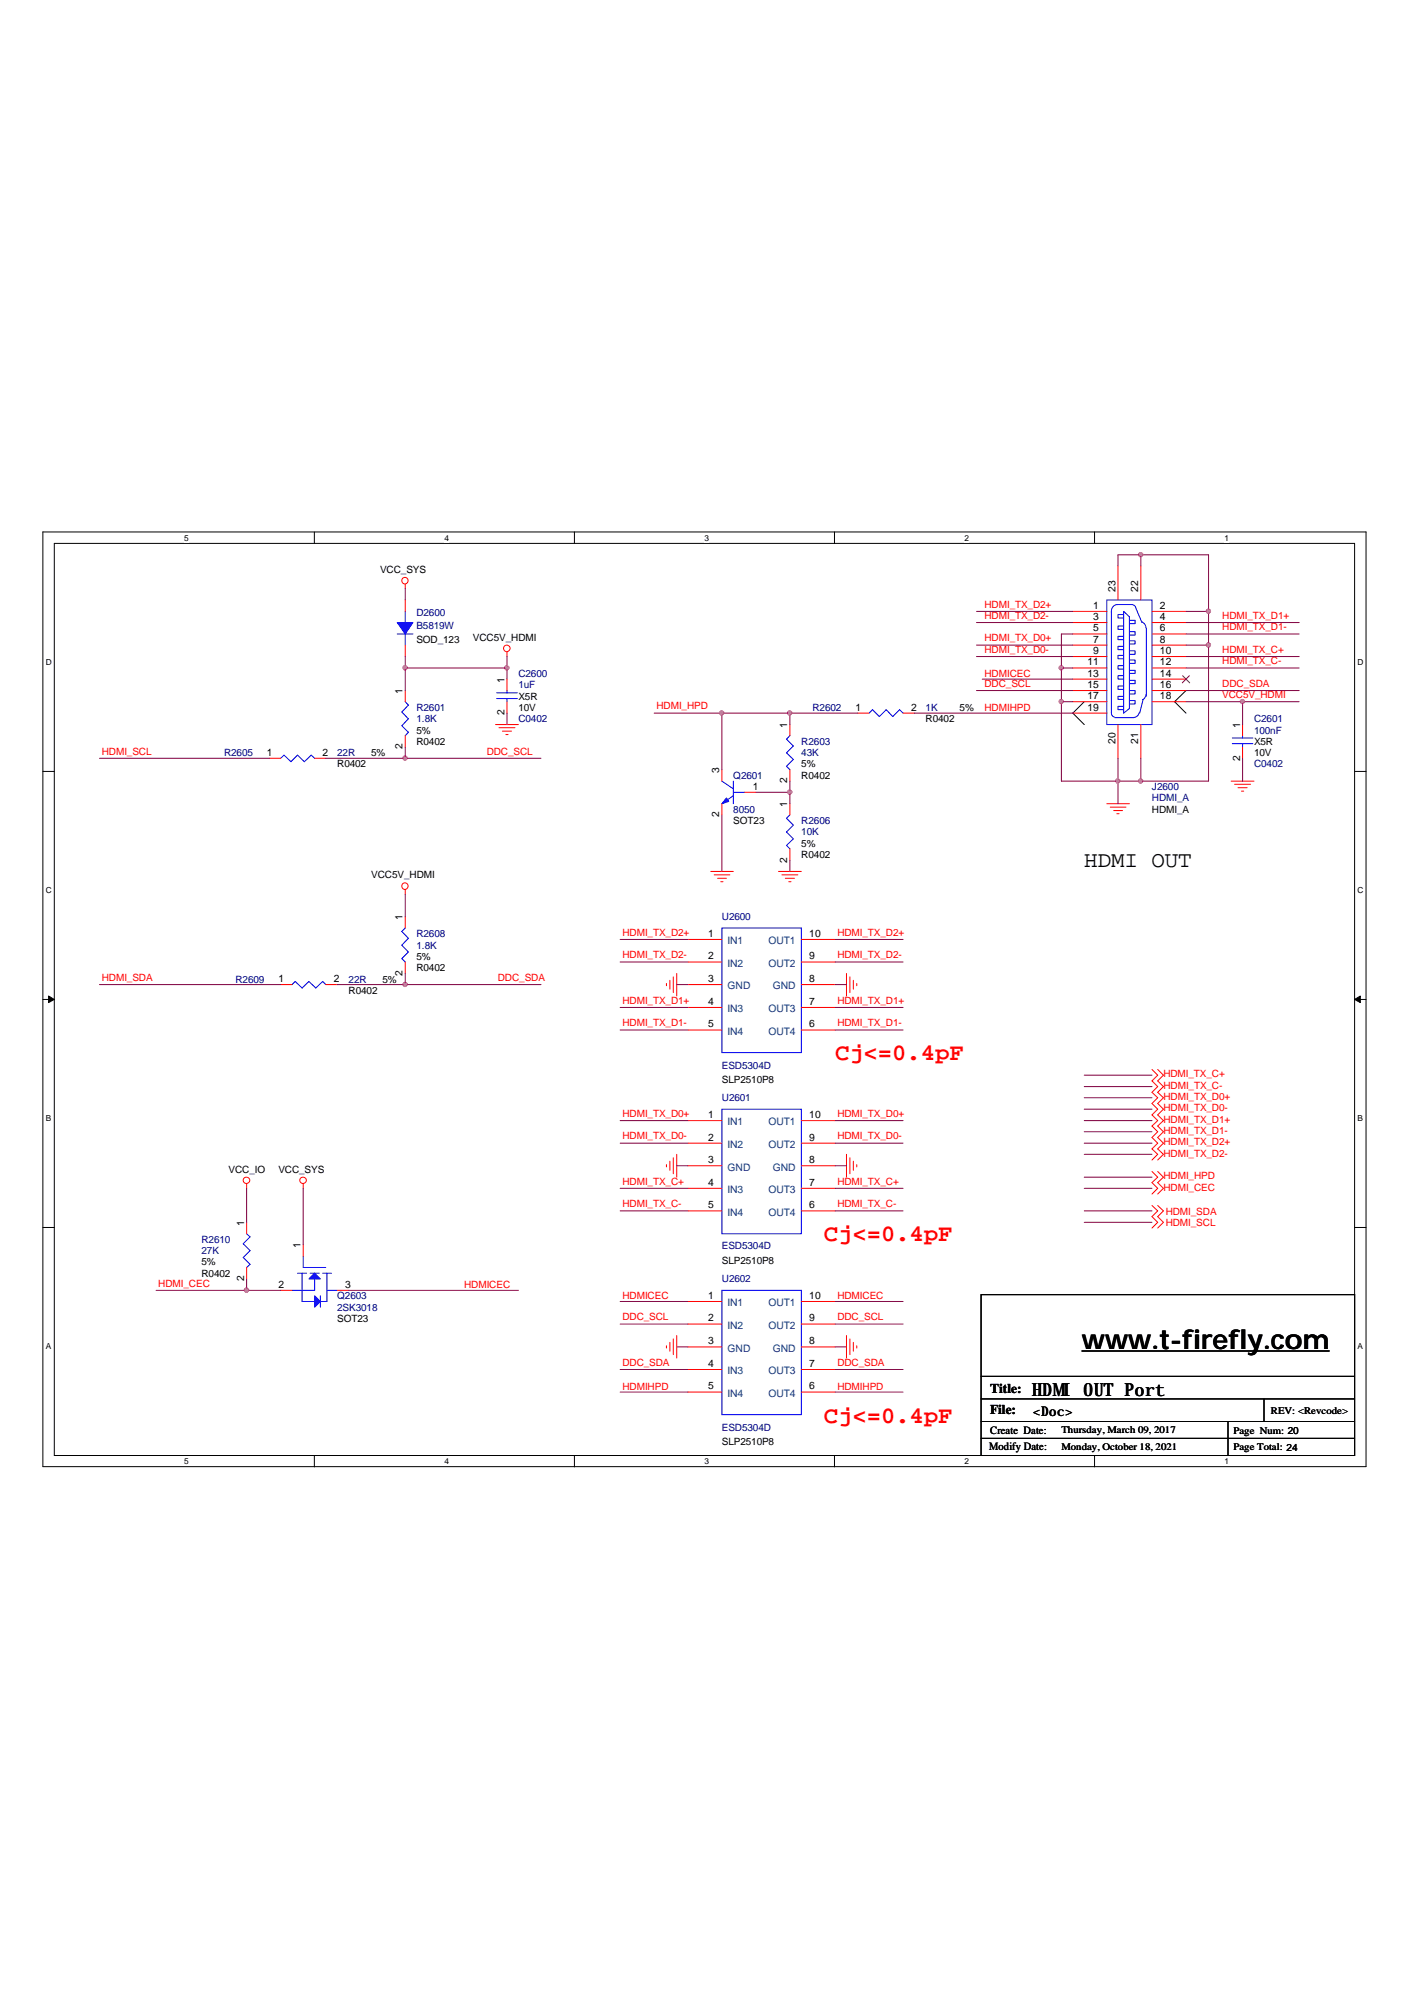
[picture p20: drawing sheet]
<svg xmlns="http://www.w3.org/2000/svg" width="210mm" height="297mm" viewBox="0 0 210 297" stroke-linecap="round" stroke-linejoin="round" font-family="sans-serif">
<defs><g id="words">
<text font-size="4" x="160.3" y="199.8">www.t-firefly.com</text>
<g font-size="3.5" fill="#f00">
<text x="123.7" y="157.1">Cj&lt;=0.4pF</text>
<text x="122" y="183.9">Cj&lt;=0.4pF</text>
<text x="122" y="210.8">Cj&lt;=0.4pF</text>
</g>
<text font-size="3.3" x="160.6" y="128.4">HDMI OUT</text>
<text font-size="2.7" x="152.9" y="206.8">HDMI OUT Port</text>
<g font-size="2">
<text x="146.7" y="206.4">Title:</text>
<text x="146.7" y="209.4">File:</text>
<text x="153" y="209.8">&lt;Doc&gt;</text>
</g>
<g font-size="1.7">
<text x="146.5" y="214.9">Modify Date:</text>
<text x="146.7" y="212.4">Create Date:</text>
</g>
<g font-size="1.5">
<text x="56.3" y="84.9">VCC_SYS</text>
<text x="165.2" y="87.7" transform="rotate(-90 165.2 87.7)">23</text>
<text x="168.6" y="87.7" transform="rotate(-90 168.6 87.7)">22</text>
<text x="61.7" y="95.3">SOD_123</text>
<text x="70.1" y="94.9">VCC5V_HDMI</text>
<text x="161.9" y="90.2">1</text>
<text x="161.9" y="91.8">3</text>
<text x="161.9" y="93.5">5</text>
<text x="161.9" y="95.2">7</text>
<text x="171.8" y="90.2">2</text>
<text x="171.8" y="91.8">4</text>
<text x="171.8" y="93.5">6</text>
<text x="171.8" y="95.2">8</text>
<text x="74.7" y="101.1" transform="rotate(-90 74.7 101.1)">1</text>
<text x="161.1" y="98.6">11</text>
<text x="161.1" y="100.2">13</text>
<text x="161.1" y="101.9">15</text>
<text x="161.9" y="96.9">9</text>
<text x="171.8" y="96.9">10</text>
<text x="171.8" y="98.6">12</text>
<text x="171.8" y="100.2">14</text>
<text x="171.8" y="101.9">16</text>
<text x="59.6" y="102.8" transform="rotate(-90 59.6 102.8)">1</text>
<text x="74.7" y="106" transform="rotate(-90 74.7 106)">2</text>
<text x="76.8" y="103.7">X5R</text>
<text x="76.8" y="105.3">10V</text>
<text x="116.6" y="107.8" transform="rotate(-90 116.6 107.8)">1</text>
<text x="126.7" y="105.3">1</text>
<text x="135" y="105.3">2</text>
<text x="137.1" y="107">R0402</text>
<text x="142.2" y="105.3">5%</text>
<text x="161.1" y="103.6">17</text>
<text x="161.1" y="105.3">19</text>
<text x="171.8" y="103.6">18</text>
<text x="183.7" y="107.8" transform="rotate(-90 183.7 107.8)">1</text>
<text x="39.5" y="112">1</text>
<text x="47.8" y="112">2</text>
<text x="50" y="113.7">R0402</text>
<text x="55" y="112">5%</text>
<text x="59.6" y="111" transform="rotate(-90 59.6 111)">2</text>
<text x="61.7" y="110.3">R0402</text>
<text x="61.7" y="108.7">5%</text>
<text x="118.7" y="113.7">5%</text>
<text x="165.2" y="110.2" transform="rotate(-90 165.2 110.2)">20</text>
<text x="168.6" y="110.2" transform="rotate(-90 168.6 110.2)">21</text>
<text x="183.7" y="112.7" transform="rotate(-90 183.7 112.7)">2</text>
<text x="185.8" y="110.3">X5R</text>
<text x="185.8" y="112">10V</text>
<text x="106.6" y="114.5" transform="rotate(-90 106.6 114.5)">3</text>
<text x="111.5" y="117">1</text>
<text x="116.6" y="119.5" transform="rotate(-90 116.6 119.5)">1</text>
<text x="116.6" y="116.1" transform="rotate(-90 116.6 116.1)">2</text>
<text x="118.7" y="115.4">R0402</text>
<text x="106.6" y="121.1" transform="rotate(-90 106.6 121.1)">2</text>
<text x="108.6" y="122.1">SOT23</text>
<text x="118.7" y="125.5">5%</text>
<text x="170.6" y="120.4">HDMI_A</text>
<text x="55" y="130.1">VCC5V_HDMI</text>
<text x="116.6" y="127.8" transform="rotate(-90 116.6 127.8)">2</text>
<text x="118.7" y="127.1">R0402</text>
<text x="59.6" y="136.3" transform="rotate(-90 59.6 136.3)">1</text>
<text x="61.7" y="143.9">R0402</text>
<text x="61.7" y="142.2">5%</text>
<text x="104.9" y="138.8">1</text>
<text x="104.9" y="142.1">2</text>
<text x="119.9" y="138.8">10</text>
<text x="119.9" y="142.1">9</text>
<text x="41.2" y="145.5">1</text>
<text x="49.4" y="145.5">2</text>
<text x="51.6" y="147.2">R0402</text>
<text x="56.6" y="145.6">5%</text>
<text x="59.6" y="144.6" transform="rotate(-90 59.6 144.6)">2</text>
<text x="104.9" y="148.9">4</text>
<text x="104.9" y="145.5">3</text>
<text x="119.9" y="148.9">7</text>
<text x="119.9" y="145.5">8</text>
<text x="104.9" y="152.2">5</text>
<text x="119.9" y="152.2">6</text>
<text x="106.9" y="160.5">SLP2510P8</text>
<text x="104.9" y="165.6">1</text>
<text x="119.9" y="165.6">10</text>
<text x="33.9" y="173.7">VCC_IO</text>
<text x="41.2" y="173.7">VCC_SYS</text>
<text x="104.9" y="169">2</text>
<text x="104.9" y="172.3">3</text>
<text x="119.9" y="169">9</text>
<text x="119.9" y="172.3">8</text>
<text x="104.9" y="175.7">4</text>
<text x="104.9" y="179">5</text>
<text x="119.9" y="175.7">7</text>
<text x="119.9" y="179">6</text>
<text x="36.2" y="181.6" transform="rotate(-90 36.2 181.6)">1</text>
<text x="44.5" y="184.9" transform="rotate(-90 44.5 184.9)">1</text>
<text x="29.8" y="189.1">R0402</text>
<text x="29.8" y="187.5">5%</text>
<text x="36.2" y="189.8" transform="rotate(-90 36.2 189.8)">2</text>
<text x="41.2" y="190.8">2</text>
<text x="51.1" y="190.8">3</text>
<text x="106.9" y="187.3">SLP2510P8</text>
<text x="50" y="195.9">SOT23</text>
<text x="104.9" y="192.4">1</text>
<text x="104.9" y="195.8">2</text>
<text x="119.9" y="192.4">10</text>
<text x="119.9" y="195.8">9</text>
<text x="104.9" y="202.5">4</text>
<text x="104.9" y="199.2">3</text>
<text x="119.9" y="202.5">7</text>
<text x="119.9" y="199.2">8</text>
<text x="104.9" y="205.9">5</text>
<text x="119.9" y="205.9">6</text>
<text x="188.3" y="209.5">REV: &lt;Revcode&gt;</text>
<text x="106.9" y="214.1">SLP2510P8</text>
<text x="157.2" y="212.3">Thursday, March 09, 2017</text>
<text x="157.2" y="214.8">Monday, October 18, 2021</text>
<text x="182.7" y="212.5">Page Num: 20</text>
<text x="182.7" y="214.8">Page Total: 24</text>
</g>
<g font-size="1.5" fill="#000080">
<text x="61.7" y="91.3">D2600</text>
<text x="61.7" y="93.2">B5819W</text>
<text x="76.8" y="100.3">C2600</text>
<text x="76.8" y="102">1uF</text>
<text x="61.7" y="105.3">R2601</text>
<text x="61.7" y="107">1.8K</text>
<text x="76.8" y="107">C0402</text>
<text x="120.4" y="105.3">R2602</text>
<text x="137.1" y="105.3">1K</text>
<text x="185.8" y="107">C2601</text>
<text x="33.2" y="112">R2605</text>
<text x="50" y="112">22R</text>
<text x="118.7" y="110.3">R2603</text>
<text x="118.7" y="112">43K</text>
<text x="185.8" y="108.7">100nF</text>
<text x="185.8" y="113.7">C0402</text>
<text x="108.6" y="115.4">Q2601</text>
<text x="170.6" y="117.1">J2600</text>
<text x="170.6" y="118.7">HDMI_A</text>
<text x="108.6" y="120.4">8050</text>
<text x="118.7" y="122.1">R2606</text>
<text x="118.7" y="123.8">10K</text>
<text x="106.9" y="136.3">U2600</text>
<text x="61.7" y="138.8">R2608</text>
<text x="61.7" y="140.5">1.8K</text>
<text x="34.9" y="145.6">R2609</text>
<text x="51.6" y="145.6">22R</text>
<text x="106.9" y="158.3">ESD5304D</text>
<text x="106.9" y="163.2">U2601</text>
<text x="29.8" y="184.1">R2610</text>
<text x="29.8" y="185.8">27K</text>
<text x="106.9" y="185.1">ESD5304D</text>
<text x="106.9" y="190">U2602</text>
<text x="50" y="192.5">Q2603</text>
<text x="50" y="194.2">2SK3018</text>
<text x="106.9" y="211.9">ESD5304D</text>
</g>
<g font-size="1.5" fill="#f00">
<text x="145.8" y="95">HDMI_TX_D0+</text>
<text x="145.8" y="91.7">HDMI_TX_D2-</text>
<text x="145.8" y="90">HDMI_TX_D2+</text>
<text x="181.1" y="91.7">HDMI_TX_D1+</text>
<text x="181.1" y="93.4">HDMI_TX_D1-</text>
<text x="145.8" y="100.3">HDMICEC</text>
<text x="145.8" y="96.7">HDMI_TX_D0-</text>
<text x="145.8" y="101.8">DDC_SCL</text>
<text x="181.1" y="98.4">HDMI_TX_C-</text>
<text x="181.1" y="101.8">DDC_SDA</text>
<text x="181.1" y="96.7">HDMI_TX_C+</text>
<text x="97.2" y="105.1">HDMI_HPD</text>
<text x="145.8" y="105.3">HDMIHPD</text>
<text x="181.1" y="103.4">VCC5V_HDMI</text>
<text x="15.1" y="111.8">HDMI_SCL</text>
<text x="72.1" y="111.8">DDC_SCL</text>
<text x="92.2" y="138.6">HDMI_TX_D2+</text>
<text x="92.2" y="142">HDMI_TX_D2-</text>
<text x="124" y="138.6">HDMI_TX_D2+</text>
<text x="124" y="142">HDMI_TX_D2-</text>
<text x="15.1" y="145.3">HDMI_SDA</text>
<text x="73.7" y="145.3">DDC_SDA</text>
<text x="92.2" y="148.7">HDMI_TX_D1+</text>
<text x="124" y="148.7">HDMI_TX_D1+</text>
<text x="92.2" y="152">HDMI_TX_D1-</text>
<text x="124" y="152">HDMI_TX_D1-</text>
<text x="172.3" y="159.6">HDMI_TX_C+</text>
<text x="172.3" y="161.3">HDMI_TX_C-</text>
<text x="92.2" y="165.5">HDMI_TX_D0+</text>
<text x="124" y="165.5">HDMI_TX_D0+</text>
<text x="172.3" y="163">HDMI_TX_D0+</text>
<text x="172.3" y="164.7">HDMI_TX_D0-</text>
<text x="172.3" y="166.4">HDMI_TX_D1+</text>
<text x="92.2" y="168.8">HDMI_TX_D0-</text>
<text x="124" y="168.8">HDMI_TX_D0-</text>
<text x="172.3" y="168">HDMI_TX_D1-</text>
<text x="172.3" y="169.7">HDMI_TX_D2+</text>
<text x="172.3" y="171.4">HDMI_TX_D2-</text>
<text x="92.2" y="175.5">HDMI_TX_C+</text>
<text x="92.2" y="178.8">HDMI_TX_C-</text>
<text x="124" y="178.8">HDMI_TX_C-</text>
<text x="124" y="175.5">HDMI_TX_C+</text>
<text x="172.3" y="174.7">HDMI_HPD</text>
<text x="172.3" y="176.4">HDMI_CEC</text>
<text x="172.7" y="179.9">HDMI_SDA</text>
<text x="172.7" y="181.6">HDMI_SCL</text>
<text x="23.5" y="190.6">HDMI_CEC</text>
<text x="68.7" y="190.8">HDMICEC</text>
<text x="92.2" y="195.6">DDC_SCL</text>
<text x="92.2" y="192.5">HDMICEC</text>
<text x="124" y="192.5">HDMICEC</text>
<text x="124" y="195.6">DDC_SCL</text>
<text x="92.2" y="202.3">DDC_SDA</text>
<text x="124" y="202.3">DDC_SDA</text>
<text x="92.2" y="205.9">HDMIHPD</text>
<text x="124" y="205.9">HDMIHPD</text>
</g>
<g font-size="1.5" fill="#004080">
<text x="107.8" y="139.9">IN1</text>
<text x="107.8" y="143.2">IN2</text>
<text x="113.8" y="139.9">OUT1</text>
<text x="113.8" y="143.2">OUT2</text>
<text x="107.8" y="150">IN3</text>
<text x="107.8" y="146.6">GND</text>
<text x="113.8" y="150">OUT3</text>
<text x="114.5" y="146.6">GND</text>
<text x="107.8" y="153.3">IN4</text>
<text x="113.8" y="153.3">OUT4</text>
<text x="107.8" y="166.7">IN1</text>
<text x="113.8" y="166.7">OUT1</text>
<text x="107.8" y="170.1">IN2</text>
<text x="107.8" y="173.4">GND</text>
<text x="113.8" y="170.1">OUT2</text>
<text x="114.5" y="173.4">GND</text>
<text x="107.8" y="176.8">IN3</text>
<text x="113.8" y="176.8">OUT3</text>
<text x="107.8" y="180.1">IN4</text>
<text x="113.8" y="180.1">OUT4</text>
<text x="107.8" y="193.5">IN1</text>
<text x="107.8" y="196.9">IN2</text>
<text x="113.8" y="193.5">OUT1</text>
<text x="113.8" y="196.9">OUT2</text>
<text x="107.8" y="203.6">IN3</text>
<text x="107.8" y="200.3">GND</text>
<text x="113.8" y="203.6">OUT3</text>
<text x="114.5" y="200.3">GND</text>
<text x="107.8" y="207">IN4</text>
<text x="113.8" y="207">OUT4</text>
</g>
<g font-size="1.2">
<text x="27.3" y="80.1">5</text>
<text x="65.8" y="80.1">4</text>
<text x="104.4" y="80.1">3</text>
<text x="142.9" y="80.1">2</text>
<text x="181.4" y="80.1">1</text>
<text x="6.8" y="98.5">D</text>
<text x="201.1" y="98.5">D</text>
<text x="6.8" y="132.3">C</text>
<text x="201.1" y="132.3">C</text>
<text x="6.8" y="166.1">B</text>
<text x="201.1" y="166.1">B</text>
<text x="6.8" y="199.8">A</text>
<text x="201.1" y="199.8">A</text>
<text x="27.3" y="216.9">5</text>
<text x="65.8" y="216.9">4</text>
<text x="104.4" y="216.9">3</text>
<text x="142.9" y="216.9">2</text>
<text x="181.4" y="216.9">1</text>
</g>
</g></defs>
<path d="M6.3 78.8h196.1v138.5h-196.1zM8 80.5h192.7v135.1h-192.7z" fill="none" stroke="#000" stroke-width=".15"/>
<g fill="#fff">
<path d="M27.3 78.9h.6v1.4h-.6z"/>
<path d="M27.3 215.8h.6v1.4h-.6z"/>
</g>
<path d="M46.6 78.8v1.7M46.6 215.6v1.7" fill="none" stroke="#000" stroke-width=".15"/>
<g fill="#fff">
<path d="M65.8 78.9h.7v1.4h-.7z"/>
<path d="M65.8 215.8h.7v1.4h-.7z"/>
</g>
<path d="M85.1 78.8v1.7M85.1 215.6v1.7" fill="none" stroke="#000" stroke-width=".15"/>
<g fill="#fff">
<path d="M104.4 78.9h.6v1.4h-.6z"/>
<path d="M104.4 215.8h.6v1.4h-.6z"/>
</g>
<path d="M123.6 78.8v1.7M123.6 215.6v1.7" fill="none" stroke="#000" stroke-width=".15"/>
<g fill="#fff">
<path d="M142.9 78.9h.6v1.4h-.6z"/>
<path d="M142.9 215.8h.6v1.4h-.6z"/>
</g>
<path d="M162.1 78.8v1.7M162.1 215.6v1.7" fill="none" stroke="#000" stroke-width=".15"/>
<g fill="#fff">
<path d="M181.4 78.9h.6v1.4h-.6z"/>
<path d="M181.4 215.8h.6v1.4h-.6z"/>
<path d="M6.8 97.4h.8v1.3h-.8z"/>
<path d="M201.1 97.4h.8v1.3h-.8z"/>
<path d="M6.8 131.1h.8v1.4h-.8z"/>
<path d="M201.1 131.1h.8v1.4h-.8z"/>
</g>
<path d="M6.3 114.3h1.7M200.7 114.3h1.7" fill="none" stroke="#000" stroke-width=".15"/>
<g fill="#fff">
<path d="M6.8 164.9h.7v1.4h-.7z"/>
<path d="M201.1 164.9h.7v1.4h-.7z"/>
</g>
<path d="M6.3 148.1h1.7M200.7 148.1h1.7" fill="none" stroke="#000" stroke-width=".15"/>
<g fill="#000" stroke="#000" stroke-width=".15">
<path d="M7.2 147.6l.8 .5-.8 .4z" fill-rule="evenodd"/>
<path d="M200.7 148.1l.8-.5v.9z" fill-rule="evenodd"/>
</g>
<g fill="#fff">
<path d="M6.8 198.7h.7v1.4h-.7z"/>
<path d="M201.1 198.7h.7v1.4h-.7z"/>
</g>
<path d="M160.6 104l-1.7 1.6 1.7 1.7M175.7 102.3l-1.7 1.7 1.7 1.6M6.3 181.8h1.7M145.3 191.8h55.4v23.8h-55.4zM200.7 181.8h1.7M145.3 203.9h55.4M145.3 207.2h55.4M145.3 210.6h55.4M145.3 213.1h55.4M181.9 210.6v5M187.2 207.2v3.4" fill="none" stroke="#000" stroke-width=".15"/>
<g fill="none" stroke="#f00" stroke-width=".15">
<path d="M60 86.6v.6M60 88.9v1.7M60 95.6v1.7M75.1 96.6v.7M158.9 90.6h5.1M158.9 92.2h5.1M158.9 93.9h5.1M158.9 95.6h5.1M158.9 97.3h5.1M158.9 99h5.1M165.6 83.8v5.1M169 83.8v5.1"/>
<path d="M170.6 90.6h5.1M170.6 92.2h5.1M170.6 93.9h5.1M170.6 95.6h5.1M170.6 97.3h5.1M170.6 99h5.1M39.9 112.3h1.7M46.6 112.3h1.7M60 102.3v1.7M60 109v1.7M73.4 107.3h3.4M73.9 107.8h2.4"/>
<path d="M74.4 108.3h1.4M74.9 108.8h.4M75.1 100.6v1.7M75.1 104v1.6M106.9 114v1.7M106.9 119.1v1.6M110.3 117.4h1.7M117 107.3v1.7M117 114v1.7M117 119.1v1.6M127.1 105.6h1.6M133.8 105.6h1.7"/>
<path d="M158.9 100.6h5.1M158.9 102.3h5.1M158.9 104h5.1M158.9 105.6h5.1M164 119.1h3.3M164.5 119.6h2.3M165.6 107.3v5M169 107.3v5M170.6 100.6h5.1M170.6 102.3h5.1M170.6 104h5.1M182.4 115.7h3.4"/>
<path d="M182.9 116.2h2.4M183.4 116.7h1.3M183.9 117.2h.3M184.1 107.3v1.7M184.1 110.7v1.6M60 131.8v.7M60 135.8v1.7M101.9 139.2h5M105.3 129.1h3.3M105.8 129.6h2.3M106.3 130.1h1.3M106.8 130.6h.3"/>
<path d="M115.3 129.1h3.4M115.8 129.6h2.4M116.3 130.1h1.4M116.8 130.6h.4M117 125.8v1.7M118.7 139.2h5M165 120.1h1.3M165.4 120.6h.4M41.6 145.9h1.7M48.3 145.9h1.7M60 142.5v1.7M98.7 145.7v.3"/>
<path d="M99.2 145.2v1.3M99.7 144.7v2.4M100.2 144.2v3.4M101.9 142.5h5M101.9 149.3h5M101.9 152.6h5M101.9 145.9h5M118.7 142.5h5M118.7 149.3h5M118.7 152.6h5M118.7 145.9h5M125.4 144.2v3.4"/>
<path d="M125.9 144.7v2.4M126.4 145.2v1.3M126.9 145.7v.3M170.6 158.4l.9 .9-.9 .8 .9 .9-.9 .8 .9 .8-.9 .9 .9 .8-.9 .9 .9 .8-.9 .8 .9 .9-.9 .8 .9 .9-.9 .8 .9 .8-.9 .9M171.5 158.4l.8 .9-.8 .8 .8 .9-.8 .8 .8 .8-.8 .9 .8 .8-.8 .9 .8 .8-.8 .8 .8 .9-.8 .8 .8 .9-.8 .8 .8 .8-.8 .9M36.5 175.4v.7M44.9 175.4v.7M98.7 172.5v.4M99.2 172v1.4M99.7 171.5v2.4M100.2 171v3.4M101.9 166h5"/>
<path d="M101.9 169.4h5M101.9 176.1h5M101.9 179.4h5M101.9 172.7h5M118.7 166h5M118.7 169.4h5M118.7 176.1h5M118.7 179.4h5M118.7 172.7h5M125.4 171v3.4M125.9 171.5v2.4M126.4 172v1.4"/>
<path d="M126.9 172.5v.4M170.6 173.6l.9 .8-.9 .8 .9 .9-.9 .8M170.6 178.6l.9 .8-.9 .8 .9 .9-.9 .8M171.5 173.6l.8 .8-.8 .8 .8 .9-.8 .8M171.5 178.6l.8 .8-.8 .8 .8 .9-.8 .8M36.5 181.1v1.7M36.5 187.8v1.7M41.6 191.2h1.7M44.9 184.4v1.7M50 191.2h1.6M98.7 199.4v.3M99.2 198.9v1.3"/>
<path d="M99.7 198.4v2.3M100.2 197.9v3.3M101.9 192.8h5M101.9 196.2h5M101.9 199.5h5M118.7 192.8h5M118.7 196.2h5M118.7 199.5h5M125.4 197.9v3.3M125.9 198.4v2.3M126.4 198.9v1.3M126.9 199.4v.3"/>
<path d="M101.9 202.9h5M101.9 206.2h5M118.7 202.9h5M118.7 206.2h5"/>
<circle cx="60" cy="86" r=".48"/>
<circle cx="75.1" cy="96.1" r=".49"/>
<circle cx="60" cy="131.3" r=".48"/>
<circle cx="36.5" cy="174.9" r=".48"/>
<circle cx="44.9" cy="174.9" r=".48"/>
</g>
<path d="M160.3 200.1h36.6" fill="none" stroke="#000" stroke-width=".18"/>
<g fill="none" stroke="#00f" stroke-width=".15">
<path d="M58.8 93.9h2.4M60 90.6v1.6M60 93.9v1.7M164 88.9h6.6v18.4h-6.6zM164.6 90.6v15M165.4 89.6h2.2M165.6 89.6a.98 .98 0 0 0-1 1.1M166.5 91h-.9v.6h.9M166.5 92.7h-.9v.5h.9M166.5 94.3h-.9v.5h.9M166.5 95.7h-.9v.6h.9M166.5 97.1h-.9v.5h.9"/>
<path d="M166.5 98.6h-.9v.5h.9M166.5 90.6l.8 .8v13.6l-.8 .6zM167.3 91.9h.8v.5h-.8M167.3 93.6h.8v.5h-.8M167.3 94.9h.8v.5h-.8M167.3 96.4h.8v.5h-.8M167.3 97.8h.8v.5h-.8M167.3 99.3h.8v.5h-.8M167.6 89.6a.63 .63 0 0 1 .7 .6M168.3 90.2l.9 2M169.1 92.1a1.01 1.01 0 0 1 .7 .9M169.8 93.1v10.1"/>
<path d="M41.6 112.3l.5-.4 1 .9 1-.9 1 .9 1-.9 .5 .4M60 104l.5 .5-1 1 1 1-1 1 1 1-.5 .5M73.6 103.5h3M73.6 102.6h3M75.1 102.3v.3M75.1 103.5v.5M106.9 115.7l1.7 1.2M108.6 117.9l-1.7 1.2M108.6 115.7v3.4M108.6 117.4h1.7M117 109l-.5 .5 1 1-1 1 1 1-1 1 .5 .5M128.7 105.6l.5-.5 1.1 1.1 1-1.1 .9 1.1 1.1-1.1 .5 .5"/>
<path d="M164.6 105.6l.2 .5 .3 .1M165.1 106.3h2.9M166.5 100.1h-.9v.5h.9M166.5 101.6h-.9v.5h.9M166.5 103.2h-.9v.4h.9M166.5 104.6h-.9v.5h.9M167.3 100.8h.8v.5h-.8M167.3 102.3h.8v.5h-.8M167.3 103.8h.8v.5h-.8M168.7 105.6a.85 .85 0 0 1-.8 .7M169.3 103.6l-.5 2M169.8 102.9l-.3 .6-.3 .2"/>
<path d="M182.5 110.2h3.1M182.5 109.3h3.1M184.1 109v.3M184.1 110.2v.5M60 137.5l-.5 .5 1 1-1 1 1 1-1 1 .5 .5M106.9 137.5h11.8v18.4h-11.8zM117 120.7l-.5 .5 1 1-1 1.1 1 1-1 1 .5 .5M43.3 145.9l.4-.5 1 1 1.1-1 1 1 1-1 .5 .5M106.9 164.3h11.8v18.5h-11.8zM36.5 182.8l.5 .4-1 1.1 1 1-1 1 1 1-.5 .5M44.1 188.6h1.3M44.7 188.6v4.2h1.9"/>
<path d="M44.9 186.1v1.7h3.4M45.9 188.6h1.4M46.6 189.5v1.7h-3.3M47.5 192v1.7M47.8 188.6h1.3M48.4 188.6v4.2h-.9M48.4 191.2h1.6M106.9 191.2h11.8v18.4h-11.8z"/>
</g>
<path d="M175.2 100.1l1 1.1M176.2 100.1l-1.1 1.1" fill="none" stroke="#804000" stroke-width=".15"/>
<g fill="#00f" stroke="#00f" stroke-width=".15">
<path d="M58.8 92.2h2.4l-1.2 1.7z" fill-rule="evenodd"/>
<path d="M107.6 118.2l.3 .5-1 .4z" fill-rule="evenodd"/>
<path d="M46.6 188.6l.9 .9h-1.7z" fill-rule="evenodd"/>
<path d="M46.6 192l.9 .8-.9 .9z" fill-rule="evenodd"/>
</g>
<g fill="none" stroke="#800040" stroke-width=".15">
<path d="M60 99h15.1M60 87.2v1.7M60 97.3v5M75.1 97.3v3.3M144.7 95.6h14.2M144.7 92.2h14.2M144.7 97.3h14.2M144.7 90.6h14.2M157.2 99h1.7M165.6 83.8v-1.6h13.4v33.5h-21.8v-21.8h1.7M169 82.2v1.6M175.7 95.6h3.3"/>
<path d="M175.7 99h16.7M175.7 92.2h16.7M175.7 97.3h16.7M175.7 93.9h16.7M175.7 90.6h3.3M14.7 112.3h25.2M48.3 112.3h31.8M60 110.7v1.6M75.1 105.6v1.7M96.9 105.6h30.2M106.9 105.6v8.4M112 117.4h5"/>
<path d="M117 105.6v1.7M117 115.7v3.4M135.5 105.6h23.4M144.7 102.3h14.2M145.5 100.6h13.4M157.2 104h1.7M165.6 112.3v6.8M169 112.3v3.4M175.7 102.3h16.7M175.7 104h16.7M184.1 104v3.3M184.1 112.3v3.4"/>
<path d="M60 132.5v3.3M91.9 139.2h10M106.9 120.7v8.4M117 127.5v1.6M123.7 139.2h10.1M14.7 145.9h26.9M50 145.9h30.1M60 144.2v1.7M91.9 142.5h10M91.9 149.3h10M91.9 152.6h10M100.2 145.9h1.7"/>
<path d="M123.7 142.5h10.1M123.7 149.3h10.1M123.7 152.6h10.1M123.7 145.9h1.7M160.6 159.3h10M36.5 176.1v5M44.9 176.1v8.3M91.9 166h10M91.9 169.4h10M91.9 176.1h10M91.9 179.4h10M100.2 172.7h1.7"/>
<path d="M123.7 166h10.1M123.7 169.4h10.1M123.7 176.1h10.1M123.7 179.4h10.1M123.7 172.7h1.7M160.6 167.7h10M160.6 166h10M160.6 161h10M160.6 162.6h10M160.6 171h10M160.6 164.3h10M160.6 169.4h10"/>
<path d="M160.6 174.4h10M160.6 176.1h10M160.6 179.4h10M23.1 191.2h18.5M36.5 189.5v1.7M51.6 191.2h25.2M91.9 196.2h10M91.9 192.8h10M100.2 199.5h1.7M123.7 199.5h1.7M123.7 196.2h10.1M123.7 192.8h10.1"/>
<path d="M160.6 181.1h10M91.9 202.9h10M91.9 206.2h10M123.7 202.9h10.1M123.7 206.2h10.1"/>
</g>
<g fill="#f0f" stroke="#f0f" stroke-width=".15">
<circle cx="157.2" cy="103.9" r=".32"/>
<circle cx="179" cy="95.5" r=".32"/>
<circle cx="157.2" cy="98.9" r=".32"/>
<circle cx="184" cy="103.9" r=".32"/>
<circle cx="169" cy="115.7" r=".32"/>
<circle cx="165.6" cy="115.7" r=".32"/>
<circle cx="169" cy="82.2" r=".32"/>
<circle cx="179" cy="90.6" r=".32"/>
<circle cx="117" cy="117.3" r=".32"/>
<circle cx="117" cy="105.6" r=".32"/>
<circle cx="106.9" cy="105.6" r=".32"/>
<circle cx="60" cy="98.9" r=".32"/>
<circle cx="75.1" cy="98.9" r=".32"/>
<circle cx="60" cy="112.3" r=".32"/>
<circle cx="60" cy="145.8" r=".32"/>
<circle cx="36.5" cy="191.1" r=".32"/>
</g>
<use href="#words"/>
</svg>
